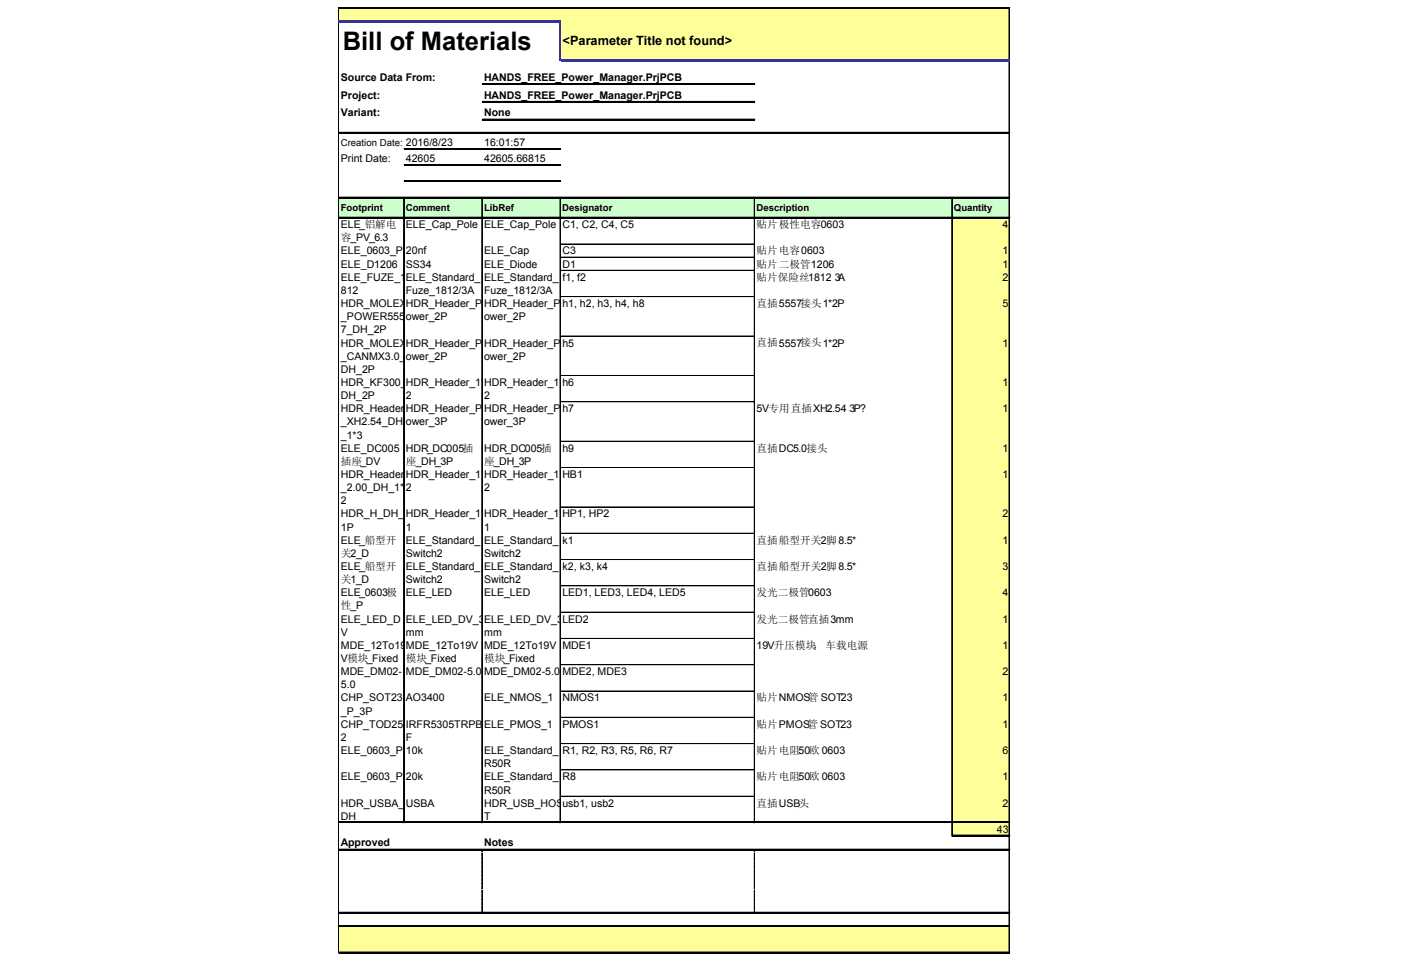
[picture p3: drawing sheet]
<svg xmlns="http://www.w3.org/2000/svg" width="287mm" height="200mm" viewBox="0 0 287 200" stroke-linecap="round" stroke-linejoin="round" font-family="sans-serif">
<defs><g id="words">
<text font-size="5.2" x="70.2" y="10.2">Bill of Materials</text>
<text font-size="2.6" x="115.2" y="9.3">&lt;Parameter Title not found&gt;</text>
<g font-size="2.2">
<text x="69.8" y="16.6">Source Data From:</text>
<text x="99.1" y="16.6">HANDS_FREE_Power_Manager.PrjPCB</text>
<text x="69.8" y="20.2">Project:</text>
<text x="69.8" y="23.8">Variant:</text>
<text x="99.1" y="20.2">HANDS_FREE_Power_Manager.PrjPCB</text>
<text x="99.1" y="23.8">None</text>
<text x="99.1" y="29.9">16:01:57</text>
<text x="69.8" y="33.2">Print Date:</text>
<text x="83.1" y="33.2">42605</text>
<text x="99.1" y="33.2">42605.66815</text>
<text x="69.8" y="46.7">ELE_铝解电</text>
<text x="83.1" y="46.7">ELE_Cap_Pole</text>
<text x="99.1" y="46.7">ELE_Cap_Pole</text>
<text x="115.1" y="46.7">C1, C2, C4, C5</text>
<text x="154.9" y="46.7">贴片极性电容0603</text>
<text x="205.2" y="46.7">4</text>
<text x="69.8" y="49.4">容_PV_6.3</text>
<text x="69.8" y="52.1">ELE_0603_P</text>
<text x="83.1" y="52.1">20nf</text>
<text x="99.1" y="52.1">ELE_Cap</text>
<text x="115.1" y="52.1">C3</text>
<text x="154.9" y="52.1">贴片电容0603</text>
<text x="205.2" y="52.1">1</text>
<text x="69.8" y="54.8">ELE_D1206</text>
<text x="69.8" y="57.5">ELE_FUZE_1</text>
<text x="83.1" y="54.8">SS34</text>
<text x="83.1" y="57.5">ELE_Standard_</text>
<text x="99.1" y="54.8">ELE_Diode</text>
<text x="99.1" y="57.5">ELE_Standard_</text>
<text x="115.1" y="54.8">D1</text>
<text x="115.1" y="57.5">f1, f2</text>
<text x="154.9" y="54.8">贴片二极管1206</text>
<text x="154.9" y="57.5">贴片保险丝1812 3A</text>
<text x="205.2" y="54.8">1</text>
<text x="205.2" y="57.5">2</text>
<text x="69.8" y="60.2">812</text>
<text x="69.8" y="62.9">HDR_MOLEX</text>
<text x="69.8" y="65.6">_POWER555</text>
<text x="83.1" y="60.2">Fuze_1812/3A</text>
<text x="83.1" y="62.9">HDR_Header_P</text>
<text x="83.1" y="65.6">ower_2P</text>
<text x="99.1" y="60.2">Fuze_1812/3A</text>
<text x="99.1" y="62.9">HDR_Header_P</text>
<text x="99.1" y="65.6">ower_2P</text>
<text x="115.1" y="62.9">h1, h2, h3, h4, h8</text>
<text x="154.9" y="62.8">直插5557接头1*2P</text>
<text x="205.2" y="62.9">5</text>
<text x="69.8" y="68.2">7_DH_2P</text>
<text x="69.8" y="70.9">HDR_MOLEX</text>
<text x="83.1" y="70.9">HDR_Header_P</text>
<text x="99.1" y="70.9">HDR_Header_P</text>
<text x="115.1" y="70.9">h5</text>
<text x="154.9" y="70.9">直插5557接头1*2P</text>
<text x="205.2" y="70.9">1</text>
<text x="69.8" y="73.6">_CANMX3.0_</text>
<text x="69.8" y="76.3">DH_2P</text>
<text x="83.1" y="73.6">ower_2P</text>
<text x="99.1" y="73.6">ower_2P</text>
<text x="69.8" y="79">HDR_KF300_</text>
<text x="69.8" y="81.7">DH_2P</text>
<text x="83.1" y="79">HDR_Header_1*</text>
<text x="83.1" y="81.7">2</text>
<text x="99.1" y="79">HDR_Header_1*</text>
<text x="99.1" y="81.7">2</text>
<text x="115.1" y="79">h6</text>
<text x="205.2" y="79">1</text>
<text x="69.8" y="84.4">HDR_Header</text>
<text x="69.8" y="87.1">_XH2.54_DH</text>
<text x="69.8" y="89.8">_1*3</text>
<text x="83.1" y="84.4">HDR_Header_P</text>
<text x="83.1" y="87.1">ower_3P</text>
<text x="99.1" y="84.4">HDR_Header_P</text>
<text x="99.1" y="87.1">ower_3P</text>
<text x="115.1" y="84.4">h7</text>
<text x="154.9" y="84.4">5V专用直插XH2.54 3P?</text>
<text x="205.2" y="84.4">1</text>
<text x="69.8" y="92.5">ELE_DC005</text>
<text x="69.8" y="95.1">插座_DV</text>
<text x="83.1" y="92.5">HDR_DC005插</text>
<text x="83.1" y="95.1">座_DH_3P</text>
<text x="99.1" y="92.5">HDR_DC005插</text>
<text x="99.1" y="95.1">座_DH_3P</text>
<text x="115.1" y="92.5">h9</text>
<text x="154.9" y="92.5">直插DC5.0接头</text>
<text x="205.2" y="92.5">1</text>
<text x="69.8" y="97.9">HDR_Header</text>
<text x="69.8" y="100.6">_2.00_DH_1*</text>
<text x="83.1" y="97.9">HDR_Header_1*</text>
<text x="83.1" y="100.6">2</text>
<text x="99.1" y="97.9">HDR_Header_1*</text>
<text x="99.1" y="100.6">2</text>
<text x="115.1" y="97.9">HB1</text>
<text x="205.2" y="97.9">1</text>
<text x="69.8" y="103.2">2</text>
<text x="69.8" y="105.9">HDR_H_DH_</text>
<text x="83.1" y="105.9">HDR_Header_1*</text>
<text x="99.1" y="105.9">HDR_Header_1*</text>
<text x="115.1" y="105.9">HP1, HP2</text>
<text x="205.2" y="105.9">2</text>
<text x="69.8" y="108.6">1P</text>
<text x="69.8" y="111.3">ELE_船型开</text>
<text x="69.8" y="114">关2_D</text>
<text x="83.1" y="108.6">1</text>
<text x="83.1" y="111.3">ELE_Standard_</text>
<text x="99.1" y="108.6">1</text>
<text x="99.1" y="111.3">ELE_Standard_</text>
<text x="115.1" y="111.3">k1</text>
<text x="154.9" y="111.3">直插船型开关2脚 8.5*</text>
<text x="205.2" y="111.3">1</text>
<text x="69.8" y="116.7">ELE_船型开</text>
<text x="69.8" y="119.4">关1_D</text>
<text x="83.1" y="114">Switch2</text>
<text x="83.1" y="116.7">ELE_Standard_</text>
<text x="83.1" y="119.4">Switch2</text>
<text x="99.1" y="114">Switch2</text>
<text x="99.1" y="116.7">ELE_Standard_</text>
<text x="99.1" y="119.4">Switch2</text>
<text x="115.1" y="116.7">k2, k3, k4</text>
<text x="154.9" y="116.7">直插船型开关2脚 8.5*</text>
<text x="205.2" y="116.7">3</text>
<text x="69.8" y="122.1">ELE_0603极</text>
<text x="69.8" y="124.8">性_P</text>
<text x="83.1" y="122.1">ELE_LED</text>
<text x="99.1" y="122.1">ELE_LED</text>
<text x="115.1" y="122.1">LED1, LED3, LED4, LED5</text>
<text x="154.9" y="122.1">发光二极管0603</text>
<text x="205.2" y="122.1">4</text>
<text x="69.8" y="127.5">ELE_LED_D</text>
<text x="69.8" y="130.2">V</text>
<text x="83.1" y="127.5">ELE_LED_DV_3</text>
<text x="83.1" y="130.2">mm</text>
<text x="99.1" y="127.5">ELE_LED_DV_3</text>
<text x="99.1" y="130.2">mm</text>
<text x="115.1" y="127.5">LED2</text>
<text x="154.9" y="127.4">发光二极管直插3mm</text>
<text x="205.2" y="127.5">1</text>
<text x="69.8" y="132.9">MDE_12To19</text>
<text x="69.8" y="135.5">V模块_Fixed</text>
<text x="83.1" y="132.9">MDE_12To19V</text>
<text x="83.1" y="135.5">模块_Fixed</text>
<text x="99.1" y="132.9">MDE_12To19V</text>
<text x="99.1" y="135.5">模块_Fixed</text>
<text x="115.1" y="132.9">MDE1</text>
<text x="154.9" y="132.9">19V升压模块， 车载电源</text>
<text x="205.2" y="132.9">1</text>
<text x="69.8" y="138.2">MDE_DM02-</text>
<text x="69.8" y="140.9">5.0</text>
<text x="69.8" y="143.6">CHP_SOT23</text>
<text x="83.1" y="138.2">MDE_DM02-5.0</text>
<text x="83.1" y="143.6">AO3400</text>
<text x="99.1" y="138.2">MDE_DM02-5.0</text>
<text x="99.1" y="143.6">ELE_NMOS_1</text>
<text x="115.1" y="138.2">MDE2, MDE3</text>
<text x="115.1" y="143.6">NMOS1</text>
<text x="154.9" y="143.6">贴片NMOS管 SOT23</text>
<text x="205.2" y="138.2">2</text>
<text x="205.2" y="143.6">1</text>
<text x="69.8" y="146.3">_P_3P</text>
<text x="69.8" y="149">CHP_TOD25</text>
<text x="83.1" y="149">IRFR5305TRPB</text>
<text x="99.1" y="149">ELE_PMOS_1</text>
<text x="115.1" y="149">PMOS1</text>
<text x="154.9" y="149">贴片PMOS管 SOT23</text>
<text x="205.2" y="149">1</text>
<text x="69.8" y="151.7">2</text>
<text x="69.8" y="154.4">ELE_0603_P</text>
<text x="83.1" y="151.7">F</text>
<text x="83.1" y="154.4">10k</text>
<text x="99.1" y="154.4">ELE_Standard_</text>
<text x="115.1" y="154.4">R1, R2, R3, R5, R6, R7</text>
<text x="154.9" y="154.4">贴片电阻50欧 0603</text>
<text x="205.2" y="154.4">6</text>
<text x="69.8" y="159.8">ELE_0603_P</text>
<text x="83.1" y="159.8">20k</text>
<text x="99.1" y="157.1">R50R</text>
<text x="99.1" y="159.8">ELE_Standard_</text>
<text x="115.1" y="159.8">R8</text>
<text x="154.9" y="159.7">贴片电阻50欧 0603</text>
<text x="205.2" y="159.8">1</text>
<text x="69.8" y="165.2">HDR_USBA_</text>
<text x="69.8" y="167.8">DH</text>
<text x="83.1" y="165.2">USBA</text>
<text x="99.1" y="162.5">R50R</text>
<text x="99.1" y="165.2">HDR_USB_HOS</text>
<text x="99.1" y="167.8">T</text>
<text x="115.1" y="165.2">usb1, usb2</text>
<text x="154.9" y="165.1">直插USB头</text>
<text x="205.2" y="165.2">2</text>
<text x="69.8" y="173.2">Approved</text>
<text x="99.1" y="173.2">Notes</text>
<text x="204.1" y="170.5">43</text>
</g>
<g font-size="2">
<text x="69.8" y="29.9">Creation Date: 2016/8/23</text>
<text x="69.8" y="43.2">Footprint</text>
<text x="83.1" y="43.2">Comment</text>
<text x="99.1" y="43.2">LibRef</text>
<text x="115.1" y="43.2">Designator</text>
<text x="154.9" y="43.2">Description</text>
<text x="195.3" y="43.2">Quantity</text>
</g>
</g></defs>
<g fill="#ff9">
<path d="M69.4 1.6h137.3v2.9h-137.3z"/>
<path d="M114.7 4.4h92v8h-92z"/>
</g>
<path d="M69.4 40.5h137.3v4.1h-137.3z" fill="#cfc"/>
<g fill="#ff9">
<path d="M194.9 44.6h11.8v5.4h-11.8z"/>
<path d="M194.9 50h11.8v2.7h-11.8z"/>
<path d="M194.9 52.6h11.8v2.8h-11.8z"/>
<path d="M194.9 55.3h11.8v5.4h-11.8z"/>
<path d="M194.9 60.7h11.8v8.1h-11.8z"/>
<path d="M194.9 68.8h11.8v8.1h-11.8z"/>
<path d="M194.9 76.9h11.8v5.4h-11.8z"/>
<path d="M194.9 82.3h11.8v8.1h-11.8z"/>
<path d="M194.9 90.3h11.8v5.4h-11.8z"/>
<path d="M194.9 95.7h11.8v8.1h-11.8z"/>
<path d="M194.9 103.8h11.8v5.4h-11.8z"/>
<path d="M194.9 109.2h11.8v5.4h-11.8z"/>
<path d="M194.9 114.6h11.8v5.4h-11.8z"/>
<path d="M194.9 119.9h11.8v5.4h-11.8z"/>
<path d="M194.9 125.3h11.8v5.4h-11.8z"/>
<path d="M194.9 130.7h11.8v5.4h-11.8z"/>
<path d="M194.9 136.1h11.8v5.4h-11.8z"/>
<path d="M194.9 141.5h11.8v5.4h-11.8z"/>
<path d="M194.9 146.9h11.8v5.4h-11.8z"/>
<path d="M194.9 152.2h11.8v5.5h-11.8z"/>
<path d="M194.9 157.6h11.8v5.4h-11.8z"/>
<path d="M194.9 163h11.8v5.4h-11.8z"/>
<path d="M194.9 168.4h11.8v2.7h-11.8z"/>
<path d="M69.4 189.6h137.3v5.4h-137.3z"/>
</g>
<g fill="none" stroke="#000" stroke-width=".2">
<path d="M69.3 1.5v2.7M69.3 4.6v190.5M69.4 1.5v2.7M69.4 4.6v190.5M69.5 1.5h137.3M98.7 17.1h55.8M206.6 1.7v10.4M206.6 12.6v182.5M206.7 1.7v10.4M206.7 12.6v182.5M69.5 27.1h137.3M82.7 30.4h32.1"/>
<path d="M82.7 33.7h32.1M82.7 37h32.1M98.7 20.8h55.8M98.7 24.4h55.8M69.5 40.4h137.3M69.5 44.5h137.3M82.6 40.6v127.9M82.7 40.6v127.9M98.6 40.6v127.9M98.7 40.6v127.9M114.6 40.6v127.9M114.7 40.6v127.9"/>
<path d="M114.8 50h39.6M114.8 52.6l39.6 .1M114.8 55.3h39.6M154.4 40.6v127.9M154.5 40.6v127.9M194.8 40.6v130.6M194.9 40.6v130.6M114.8 60.7h39.6M114.8 68.8h39.6M114.8 76.9h39.6M114.8 82.3h39.6M114.8 90.3h39.6"/>
<path d="M114.8 95.7h39.6M114.8 103.8h39.6M114.8 109.2h39.6M114.8 114.6h39.6M114.8 119.9l39.6 .1M114.8 125.3h39.6M114.8 130.7h39.6M114.8 136.1h39.6M114.8 141.5h39.6M114.8 146.9h39.6M114.8 152.2l39.6 .1M114.8 157.6h39.6"/>
<path d="M69.5 168.3h137.3M69.5 173.9h137.3M98.6 174.2v.3M98.6 174.7v.6M98.6 175.5v.7M98.6 176.4v.6M98.6 177.2v.6M98.6 178v.7M98.6 178.9v.6M98.6 179.7v.6M114.8 163h39.6M154.4 174.2v.3"/>
<path d="M154.4 174.7v.6M154.4 175.5v.7M154.4 176.4v.6M154.4 177.2v.6M154.4 178v.7M154.4 178.9v.6M154.4 179.7v.6M195 171h11.8M69.5 186.8h137.3M69.5 189.5h137.3M69.5 194.9h137.3M98.6 180.5v.7"/>
<path d="M98.6 181.4v.6M98.6 182.2v.6M98.6 183.1v.6M98.6 183.9v.6M98.6 184.7v.7M98.6 185.6v.6M98.6 186.4v.5M154.4 180.5v.7M154.4 181.4v.6M154.4 182.2v.6M154.4 183.1v.6M154.4 183.9v.6"/>
<path d="M154.4 184.7v.7M154.4 185.6v.6M154.4 186.4v.5"/>
</g>
<path d="M114.7 4.6v8" fill="none" stroke="#339" stroke-width=".39"/>
<g fill="#000">
<path d="M98.6 174.2h.2v.3h-.2zM98.6 174.7h.2v.6h-.2zM98.6 175.5h.2v.7h-.2zM98.6 176.4h.2v.6h-.2zM98.6 177.2h.2v.6h-.2zM98.6 178h.2v.7h-.2zM98.6 178.9h.2v.6h-.2zM98.6 179.7h.2v.6h-.2zM154.4 174.2h.2v.3h-.2zM154.4 174.7h.2v.6h-.2zM154.4 175.5h.2v.7h-.2zM154.4 176.4h.2v.6h-.2z"/>
<path d="M154.4 177.2h.2v.6h-.2zM154.4 178h.2v.7h-.2zM154.4 178.9h.2v.6h-.2zM154.4 179.7h.2v.6h-.2zM98.6 180.5h.2v.7h-.2zM98.6 181.4h.2v.6h-.2zM98.6 182.2h.2v.6h-.2zM98.6 183.1h.2v.6h-.2zM98.6 183.9h.2v.6h-.2zM98.6 184.7h.2v.7h-.2zM98.6 185.6h.2v.6h-.2zM98.6 186.4h.2v.5h-.2z"/>
<path d="M154.4 180.5h.2v.7h-.2zM154.4 181.4h.2v.6h-.2zM154.4 182.2h.2v.6h-.2zM154.4 183.1h.2v.6h-.2zM154.4 183.9h.2v.6h-.2zM154.4 184.7h.2v.7h-.2zM154.4 185.6h.2v.6h-.2zM154.4 186.4h.2v.5h-.2z"/>
</g>
<g fill="none" stroke="#000" stroke-width=".21">
<path d="M69.5 1.6h137.3M98.7 17.2h55.8M69.5 27.2h137.3M82.7 30.5h32.1M82.7 33.8h32.1M82.7 37.1h32.1M98.7 20.9h55.8M98.7 24.5h55.8M69.5 40.5h137.3M69.5 44.6h137.3M69.5 168.4h137.3M69.5 174h137.3"/>
<path d="M195 171.1h11.8M69.5 186.9h137.3M69.5 189.6h137.3M69.5 195h137.3"/>
</g>
<path d="M69.3 4.4h45.6M114.9 12.3h91.9" fill="none" stroke="#339" stroke-width=".42"/>
<use href="#words"/>
</svg>
